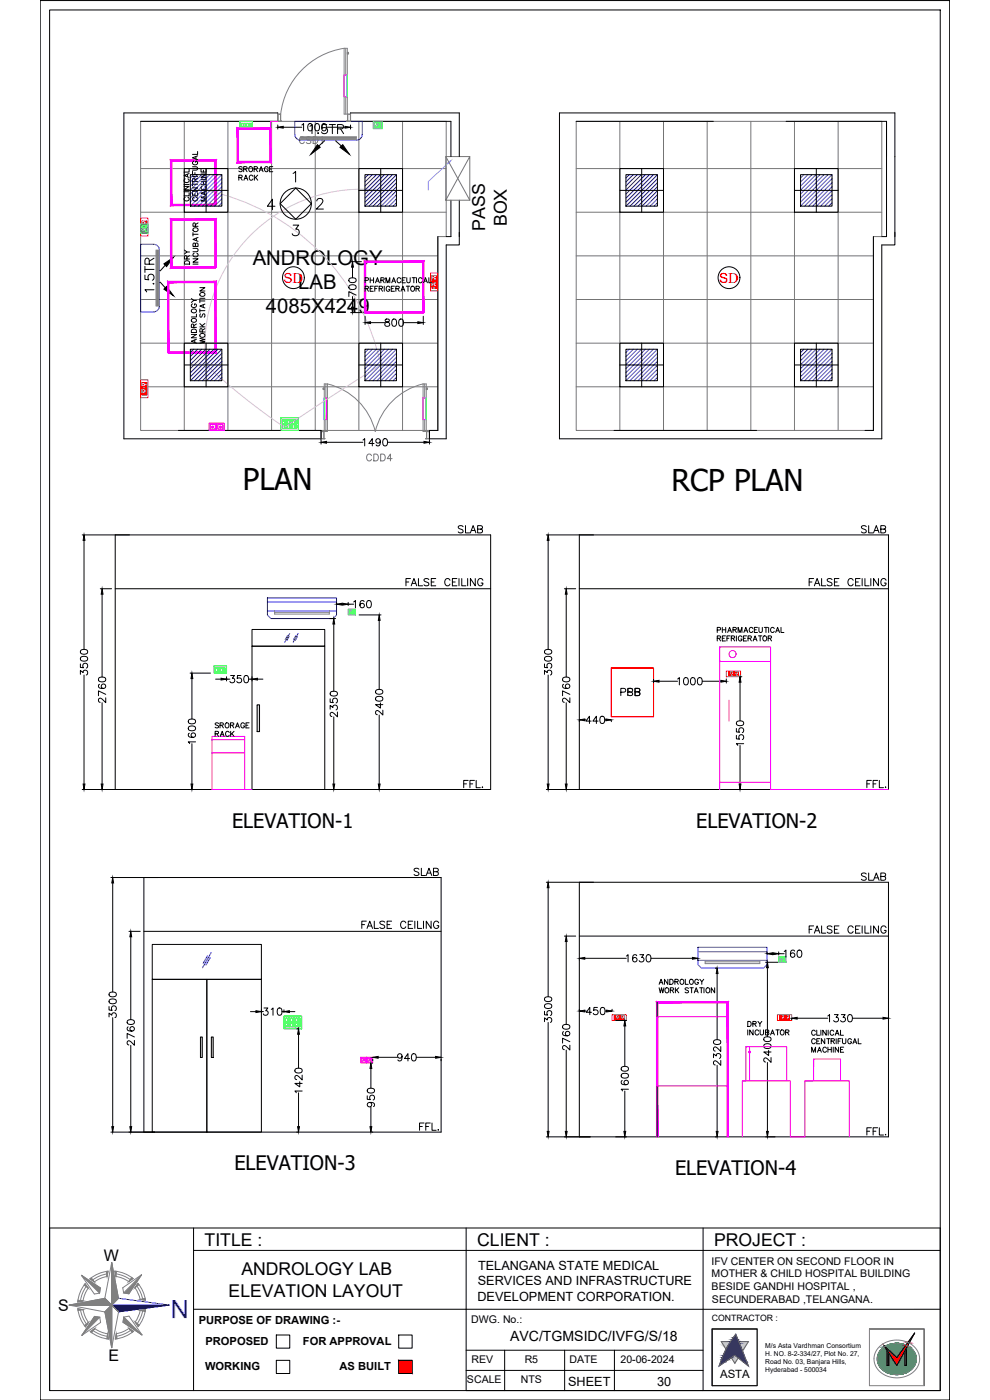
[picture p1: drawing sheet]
<svg xmlns="http://www.w3.org/2000/svg" width="297mm" height="420mm" viewBox="0 0 297 420" stroke-linecap="round" stroke-linejoin="round" font-family="sans-serif">
<defs><g id="words">
<g font-size="9">
<text x="72.9" y="147.1">PLAN</text>
<text x="201.5" y="147.2">RCP PLAN</text>
</g>
<text font-size="7.6" fill="#00f" x="56.7" y="390.1" transform="rotate(-180 56.7 390.1)">N</text>
<text font-size="6.2" fill="#808080" x="91.7" y="41.3">1.5TR</text>
<text font-size="6.2" x="47.3" y="88.9" transform="rotate(-90 47.3 88.9)">1.5TR</text>
<g font-size="6.1">
<text x="75.8" y="79.4">ANDROLOGY</text>
<text x="89.5" y="86.7">LAB</text>
<text x="79.8" y="94">4085X4249</text>
</g>
<g font-size="6">
<text x="69.6" y="248.4">ELEVATION-1</text>
<text x="208.9" y="248.4">ELEVATION-2</text>
<text x="70.3" y="351.2">ELEVATION-3</text>
<text x="202.5" y="352.7">ELEVATION-4</text>
</g>
<g font-size="5.3">
<text x="88.5" y="44.4">CSD1</text>
<text x="145.6" y="69.3" transform="rotate(-90 145.6 69.3)">PASS</text>
<text x="152" y="67.9" transform="rotate(-90 152 67.9)">BOX</text>
<text x="136.2" y="161.2">SLAB</text>
<text x="257.2" y="161.2">SLAB</text>
<text x="120.6" y="177.1">FALSE CEILING</text>
<text x="241.7" y="177.1">FALSE CEILING</text>
<text x="187" y="209.9">PB</text>
<text x="123.1" y="263.9">SLAB</text>
<text x="257.2" y="265.3">SLAB</text>
<text x="107.2" y="279.8">FALSE CEILING</text>
<text x="241.7" y="281.2">FALSE CEILING</text>
<text x="124.5" y="340.4">FFL.</text>
<text x="258.9" y="341.8">FFL.</text>
<text x="61.4" y="373.8">TITLE :</text>
<text x="143.2" y="373.8">CLIENT :</text>
<text x="214.3" y="373.8">PROJECT :</text>
<text x="72.4" y="382.8">ANDROLOGY LAB</text>
<text x="68.6" y="389.1">ELEVATION LAYOUT</text>
</g>
<text font-size="5.3" fill="#767676" x="108.7" y="139.7">CDD4</text>
<g font-size="4.8">
<text x="31.2" y="378.3">W</text>
<text x="17.5" y="393.5">S</text>
<text x="32.5" y="408.6">E</text>
</g>
<text font-size="4.2" x="153" y="402.5">AVC/TGMSIDC/IVFG/S/18</text>
<g font-size="4.1" fill="#f00">
<text x="85.1" y="84.8">SD</text>
<text x="215.7" y="84.8">SD</text>
</g>
<g font-size="3.8">
<text x="143.4" y="381.2">TELANGANA STATE MEDICAL</text>
<text x="143.4" y="385.8">SERVICES AND INFRASTRUCTURE</text>
<text x="143.2" y="390.4">DEVELOPMENT CORPORATION.</text>
<text x="170.5" y="415.9">SHEET</text>
<text x="197.1" y="415.9">30</text>
</g>
<text font-size="3.4" x="216.1" y="413.4">ASTA</text>
<g font-size="3.3">
<text x="59.7" y="397.3">PURPOSE OF DRAWING :-</text>
<text x="61.6" y="403.8">PROPOSED</text>
<text x="90.9" y="403.8">FOR APPROVAL</text>
<text x="61.5" y="411.1">WORKING</text>
<text x="101.9" y="411.1">AS BUILT</text>
</g>
<g font-size="3.2">
<text x="213.5" y="379.5">IFV CENTER ON SECOND FLOOR IN</text>
<text x="213.5" y="383.3">MOTHER &amp; CHILD HOSPITAL BUILDING</text>
<text x="213.5" y="387.1">BESIDE GANDHI HOSPITAL ,</text>
<text x="213.6" y="391">SECUNDERABAD ,TELANGANA.</text>
<text x="141.4" y="397.1">DWG. No.:</text>
<text x="141.4" y="409.1">REV</text>
<text x="157.4" y="409.1">R5</text>
<text x="170.9" y="409.1">DATE</text>
<text x="186.2" y="409.1">20-06-2024</text>
<text x="140.1" y="415.1">SCALE</text>
<text x="156.3" y="415.1">NTS</text>
</g>
<text font-size="2.6" x="213.6" y="396.6">CONTRACTOR :</text>
<g font-size="2">
<text x="229.6" y="406.8">H. NO. 8-2-334/27, Plot No. 27,</text>
<text x="229.6" y="404.4">M/s Asta Vardhman Consortium</text>
<text x="229.6" y="409.3">Road No. 03, Banjara Hills,</text>
<text x="229.6" y="411.7">Hyderabad - 500034</text>
</g>
</g></defs>
<!-- layer: ELE-4M UPS P.SB -->
<g fill="none" stroke="#767676" stroke-width=".3">
<path d="M42.2 36.4h91.7v34.6h-2.5v58.2h-89.2zM55.3 36.4v92.8M68.4 36.4v92.8M81.5 36.4v92.8M94.6 36.4v92.8M107.7 36.4v92.8M120.8 36.4v92.8M172.9 36.4h91.7v34.6h-2.5v58.2h-89.2zM186 36.4v92.8M199.1 36.4v92.8M212.2 36.4v92.8M225.3 36.4v92.8"/>
<path d="M238.4 36.4v92.8M251.5 36.4v92.8M42.2 50.6h91.7M172.9 50.6h91.7M42.2 76.8h89.2M42.2 63.7h91.7M172.9 76.8h89.2M172.9 63.7h91.7M42.2 89.9h89.2M172.9 89.9h89.2M42.2 116.1h89.2M42.2 103h89.2"/>
<path d="M172.9 116.1h89.2M172.9 103h89.2"/>
</g>
<!-- layer: WALL -->
<path d="M42.2 36.4h41.1v-2.5h-46.1v97.8h59.1v-2.5h-42.8M172.9 36.4h41.1M235.9 36.4h30.1v34.6h-1.4M135.3 47v-10.6h-30.1v-2.5h32.6v13.1M135.3 60.1v10.9h-1.4M137.8 69.7v3.8h-3.9v58.2h-5v-2.5h2.5v-58.2M137.8 60.1v10.9M262.1 71v58.2h-2.5M268.5 69.7v3.8h-3.9v58.2h-96.7v-97.8h100.6v37.1M184.2 129.2h42.8" fill="none" stroke="#000" stroke-width=".3"/>
<!-- layer: WIN -->
<path d="M134.4 48.8l.9-.6-.7 .9z" fill="#7fbfff" stroke="#7fbfff" stroke-width=".3"/>
<path d="M134.5 48.9l-6 5.6v2.6" fill="none" stroke="#7fbfff" stroke-width=".3"/>
<path d="M133.8 47l7.2 13.1M141 47l-7.2 13.1h7.2v-13.1h-7.2v13.1" fill="none" stroke="#767676" stroke-width=".3"/>
<!-- layer: DIM -->
<path d="M83.3 37.5v1.2M85 38.2h5.6M96.3 131.5v1.8M98 132.7h10.9M108.9 132.1l.5-.5v2.2M112.2 133.1h-1.5l1-1.5v2.2M114.1 132.4a.68 .68 0 0 1-.9 .5 .68 .68 0 0 1-.3-1 .68 .68 0 0 1 1.1 .1l.1 .4a1.02 1.02 0 0 1-.8 1.4l-.4-.3M115.1 131.8a.7 .7 0 0 1 1.1 .3l.1 .5a.94 .94 0 0 1-.8 1.2 1.39 1.39 0 0 1-.4-2zM116.3 132.7h10.9M128.9 131.5v1.8" fill="none" stroke="#000" stroke-width=".3"/>
<path d="M83.3 38.2l1.7-.3v.6zM96.3 132.7l1.7-.2v.5zM127.2 132.5l1.7 .2-1.7 .3z" fill="#000" stroke="#000" stroke-width=".3"/>
<!-- layer: Double Leaf Door -->
<path d="M97.3 119.5l.1 6.4zM97.3 119.5v6.4h.9v-6.4M97.3 119.5h.9M97.4 119.5v6.4M98.1 119.5l.1 6.4zM98.1 119.5v6.4M126.9 119.5l.1 6.4zM126.9 119.5v6.4h1v-6.4M126.9 119.5h1M127 119.5v6.4M127.8 119.5l.1 6.4zM127.8 119.5v6.4" fill="none" stroke="#f0f" stroke-width=".3"/>
<g fill="#f0f" stroke="#f0f" stroke-width=".3">
<path d="M98.1 119.5l.1 6.4zM98.1 119.5l.1 6.4z"/>
<path d="M97.3 119.5l.1 6.4zM97.3 119.5l.1 6.4z"/>
<path d="M126.9 119.5l.1 6.4zM126.9 119.5l.1 6.4z"/>
<path d="M127.8 119.5l.1 6.4zM127.8 119.5l.1 6.4z"/>
</g>
<g fill="none" stroke="#808080" stroke-width=".3">
<path d="M97 116.6v.2M97 116.4h.3M97 116.9h.3M97 116.4v.5M97.3 115.2h.9v14.3h-.9zM97.8 115.2v4.3M98.2 115.2a19.3 19.3 0 0 1 14.4 14.3 19.3 19.3 0 0 1 14.3-14.3M126.9 115.2h1v14.3h-1zM127.4 115.2v4.3M127.9 116.4l.3 .1v.4h-.3M128.2 116.6v.2M96.3 129.5h.9v2.1l.3 .1h-1.2z"/>
<path d="M96.4 129.6v2.1l1-.1M97.2 129.6v2M97.8 125.9v3.6M127.4 125.9v3.6M128 129.5h.9v2.2h-1.2l.3-.1zM128 129.6v2M128.8 129.6v2.1h-1"/>
</g>
<path d="M97.3 119.5l.1 6.4zM127.8 119.5l.1 6.4z" fill="none" stroke="#0ff" stroke-width=".3"/>
<g fill="none" stroke="#0f0" stroke-width=".3">
<path d="M84.2 125.4h5.4v3.8h-5.4zM84.7 127.4h.6v1.2h-.6zM84.7 126h1.4v1.1h-1.4zM85.1 126.3h.1zM85.4 126.7v.2zM85.5 127.4h.6v1.2h-.6zM85.7 126.2h.1M86.2 126h.6v1.1h-.6zM86.2 127.4h.6v1.2h-.6zM87 126h.6v1.1h-.6zM87 127.4h.6v1.2h-.6zM87.8 127.4h.5v1.2h-.5z"/>
<path d="M87.8 126h1.3v1.1h-1.3zM88.1 126.3h.2zM88.4 126.7v.2zM88.5 127.4h.6v1.2h-.6zM88.6 126.2l.2 .2zM85.2 304.9h5.3v3.9h-5.3zM85.6 307h1.4v1.2h-1.4zM85.7 305.5h.5v1.2h-.5zM86 307.8l.1 .1zM86.3 307.2l.1 .2zM86.4 305.5h.6v1.2h-.6zM86.6 307.8l-.1 .1z"/>
<path d="M87.2 307h.6v1.2h-.6zM87.2 305.5h.6v1.2h-.6zM87.9 307h.6v1.2h-.6zM87.9 305.5h.6v1.2h-.6zM88.7 307h1.3v1.2h-1.3zM88.7 305.5h.6v1.2h-.6zM89 307.8l.2 .1zM89.3 307.2l.1 .2zM89.5 305.5h.5v1.2h-.5zM89.6 307.8v.1z"/>
</g>
<!-- layer: ELE.LAN POINT -->
<g fill="none" stroke="#f0f" stroke-width=".3">
<path d="M62.7 127h2.3v2.2h-2.3zM63.1 127.4h1.5v1.4h-1.5zM63.6 127.9h.5l-.2 .5-.3-.2zM63.6 128h.5l-.2 .4zM65 127h2.3v2.2h-2.3zM65.4 127.4h1.5v1.4h-1.5zM65.9 127.9h.5l-.2 .5-.3-.2zM65.9 128h.4l-.1 .4zM108.2 317.3h1.8v1.7h-1.8zM108.5 317.6h1.2v1.1h-1.2zM109.1 317.9l.2 .4h-.3zM110 317.3h1.8v1.7h-1.8z"/>
<path d="M110.3 317.6h1.2v1.1h-1.2zM110.9 317.9l.2 .4h-.3z"/>
</g>
<!-- layer: ELE-2NOS OF 6-16 RAW POWER SOCKET -->
<g fill="none" stroke="#ff7f00" stroke-width=".3">
<path d="M42.2 65.5h2.2v5.3h-2.2zM42.6 66.3h1.4v1.2h-1.4zM42.6 67.6h1.4v.5h-1.4zM42.6 68.2h1.4v1.2h-1.4zM42.6 69.5h1.4v.5h-1.4zM42.7 67.6h1.1v.5h-1.1zM42.7 69.5v.5M42.9 66.8l.2 .1zM42.9 68.7l.2 .1zM43.5 67.2h.2zM43.5 69.1h.2zM43.5 66.5l.2 .2z"/>
<path d="M43.5 68.4l.2 .2zM43.8 69.5v.5M129.2 81.9h2.2v5.4h-2.2zM129.6 82.7h1.4v1.3h-1.4zM129.6 84.1h1.4v.5h-1.4zM129.6 84.6h1.4v1.3h-1.4zM129.6 86h1.4v.4h-1.4zM129.7 86h1.1v.4h-1.1zM129.7 84.1v.4M129.8 84.1v.4M129.8 86v.4M129.9 83.6l.2 .2z"/>
<path d="M129.9 85.5l.2 .2zM129.9 83v.1zM129.9 84.8v.2zM130.5 83.3l.2 .1zM130.5 85.2l.2 .1zM130.8 84.1v.4M42.2 114h2.2v5.4h-2.2zM42.6 114.8h1.4v1.3h-1.4zM42.6 116.1h1.4v.5h-1.4zM42.6 116.7h1.4v1.3h-1.4zM42.6 118h1.4v.5h-1.4zM42.7 116.2h1.1v.4h-1.1z"/>
<path d="M42.7 118.1v.4M42.9 115.4l.2 .1zM42.9 117.3l.2 .1zM43.5 115.7h.2zM43.5 117.6h.2zM43.5 115l.2 .2zM43.5 116.9l.2 .2zM43.8 118.1v.4M217.9 201.4h4.3v1.7h-4.3zM218.6 201.7h2.9v1.1h-2.9zM218.6 201.8h.3M218.6 202.6h.3"/>
<path d="M218.6 202.7h.3M219 201.7v1.1M219.2 202.4l.2 .1zM219.5 201.9l.1 .2zM219.8 202.4v.1zM220 201.7v1.1M220.1 201.7v1.1M220.1 201.8h.4v.9h-.4zM220.1 202.6h.4M220.5 201.7v1.1M220.7 202.4l.2 .1zM221 201.9l.1 .2z"/>
<path d="M221.3 202.4v.1zM183.6 304.5h4.3v1.8h-4.3zM184.3 304.8h3v1.1h-3zM184.7 304.9h-.4v.9h.4M184.7 304.8v1.1M184.8 304.8v1.1M184.9 305.6l.2 .1zM185.2 305l.1 .2zM185.5 305.6v.1zM185.8 304.8v1.1M185.9 304.9h.3v.9h-.3zM186.2 304.8v1.1"/>
<path d="M186.4 305.6l.2 .1zM186.7 305l.1 .2zM187 305.6v.1zM233.3 304.5h4.2v1.8h-4.2zM233.9 304.8h3v1.1h-3zM233.9 304.9h.4v.9h-.4zM234.3 304.8v1.1M234.4 304.8v1.1M234.5 305.6l.2 .1zM234.8 305l.1 .2zM235.1 305.6v.1zM235.4 304.8v1.1"/>
<path d="M235.5 304.9h.3v.9h-.3M235.8 304.8v1.1M235.9 304.8v1.1M236.1 305.6l.1 .1zM236.3 305l.1 .2zM236.6 305.6v.1z"/>
</g>
<!-- layer: HVAC_HI-WALL_1.5TR -->
<path d="M88.4 40.3v-3.9h20.3v3.9a1.72 1.72 0 0 1-1.7 1.8h-16.9M42.2 73.3h3.9a1.72 1.72 0 0 1 1.7 1.7v16.9a1.73 1.73 0 0 1-1.7 1.7h-3.9z" fill="none" stroke="#00f" stroke-width=".3"/>
<path d="M90.1 41.9h16.9M90.1 41.7h16.9M90.1 41.5h16.9M90.1 41.2h16.9M90.1 41h16.9M46.8 75v16.9M47 75v16.9M47.3 75v16.9M47.5 75v16.9M47.7 75v16.9" fill="none" stroke="#808080" stroke-width=".3"/>
<path d="M102 44.2l.8-.8 2 2.9zM49.2 79.2l2.9-2-2.1 2.8zM50 86l2.1 2.8-2.9-2z" fill="#000" stroke="#000" stroke-width=".3"/>
<path d="M100.7 42.3l1.7 1.5M49.6 79.6l-1.5 1.7M48.1 84.7l1.5 1.7" fill="none" stroke="#000" stroke-width=".3"/>
<!-- layer: ELE-6A AC SOCKET -->
<g fill="none" stroke="#00ceb6" stroke-width=".3">
<path d="M112 36.4h2.7v2.2h-2.7zM112.4 36.8h1.3v1.4h-1.3zM112.6 37.7l.2 .2zM113 37.1l.1 .2zM113.4 37.7l-.1 .2zM113.8 36.8h.5v1.4h-.5zM113.8 38.1h.4M113.8 38h.4M113.8 37h.4M42.2 67.3h2.2v2.7h-2.2zM42.6 67.8h1.4v.5h-1.4zM42.6 68.3h1.4v1.3h-1.4z"/>
<path d="M42.7 68.2v-.4h1.1v.4M43 68.9l-.2 .1h.2M43 68.9v.1M43.5 69.3l.2-.1zM43.5 68.6l.2 .1zM43.8 67.8v.4M104.5 182.8h2.2v1.7h-2.2zM104.8 183.1h1.5v1.1h-1.5zM105.1 183.9h.1M105.3 183.5l.1-.2-.1 .2M105.5 183.9h.1M105.8 183.1v1.1"/>
<path d="M105.9 183.1v1.1M105.9 183.2h.3v.9h-.3M105.9 184.1h.3M233.6 287h2.2v1.8h-2.2zM234 287.4h1.4v1.1h-1.4zM234.2 288.1l.1 .1zM234.4 287.6l.1 .2zM234.7 288.1h.1M235 287.4v1.1M235.1 287.4v1.1M235.1 287.5h.3v.9l-.3-.1"/>
</g>
<!-- layer: ELE-6M UPS P.SB -->
<path d="M72 36.4h3.7v2.2h-3.7zM72.4 37h.6v1.2h-.6zM73.2 37h.5v1.2h-.5zM73.9 37h.6v1.2h-.6zM74.7 37h.6v1.2h-.6zM64.2 199.8h3.8v2.2h-3.8zM64.7 200.4h.6v1.2h-.6zM65.4 200.4h.6v1.2h-.6zM66.2 200.4h.6v1.2h-.6zM67 200.4h.5v1.2h-.5z" fill="none" stroke="#0f0" stroke-width=".3"/>
<!-- layer: FA-BELOW SMOKE DERECTOR -->
<g fill="none" stroke="#000" stroke-width=".3">
<circle cx="88" cy="83.3" r="3.3"/>
<circle cx="218.7" cy="83.3" r="3.3"/>
</g>
<!-- layer: ELE-LIGHTING WIRING -->
<path d="M61.8 57.1a67.6 67.6 0 0 1 52.4 52.4l-14.3 9.1-14.1 9.4M114.2 57.1a47 47 0 0 0-52.4 52.4l11.3 9.7 11.9 8.8" fill="none" stroke="#debad0" stroke-width=".3"/>
<!-- layer: Single Leaf Door -->
<path d="M103.3 22.6l.1 6.4zM103.3 22.6v6.4h.9v-6.4M103.3 22.6h.9M103.4 22.6v6.4M104.1 22.6l.1 6.4zM104.1 22.6v6.4" fill="none" stroke="#f0f" stroke-width=".3"/>
<g fill="#f0f" stroke="#f0f" stroke-width=".3">
<path d="M103.3 22.6v6.4zM103.4 22.6l-.1 6.4z"/>
<path d="M104.1 22.6v6.4zM104.2 22.6l-.1 6.4z"/>
</g>
<path d="M103.3 14.5a22.6 22.6 0 0 0-19.1 19.7M103.7 14.5v8.1M104.2 15.7l.3 .1M104.5 15.8v.3M104.5 15.9v.1M104.5 16.1l-.3 .1M83.3 34.2h.9v2.1l.3 .1h-1.2zM83.4 34.3v2.1h1M84.2 34.3v2.1M103.3 34.2v-19.7h.9v19.7M103.7 29v5.2" fill="none" stroke="#808080" stroke-width=".3"/>
<path d="M104.1 22.6l.1 6.4z" fill="none" stroke="#0ff" stroke-width=".3"/>
<!-- layer: 0 -->
<g fill="none" stroke="#000" stroke-width=".3">
<path d="M12.1 .2h272.8v420h-272.8zM14.9 3h267.2v414.3h-267.2zM87.9 52l.8-.6v3.2M88.7 56.4l4.7 4.7-4.7 4.7-4.6-4.7zM82.5 61.9h-2.3l1.5-2.1v3.2M88 67.6h1.6l-.9 1.2a1.02 1.02 0 0 1 1.1 1.1 1.02 1.02 0 0 1-1.4 .8l-.4-.1-.3-.5M95.1 60.3l.1-.4 .5-.3 .9 .1a.73 .73 0 0 1 .1 1.1l-1.8 1.9h2.1M77.2 211.5h.7v8.1h-.7zM60.1 311.2h.6v6.2h-.6zM63.4 311.2h.6v6.2h-.6zM139.9 368.5v48.8h142.2M282.1 368.5h-267.2v48.8"/>
<path d="M227.1 398.8h-13.4v17.1M260.9 398.8h16.4v17.1M213.7 415.9h13.5M213.7 415.8v-17h13.5v17"/>
<circle cx="88.7" cy="61.1" r="4.7"/>
</g>
<!-- layer: MEP_HVAC_RA_DUCT -->
<g fill="none" stroke="#000" stroke-width=".3">
<path d="M34.6 176.7h112.6M34.6 160.5h112.6v76.4h-112.6zM173.8 176.7h92.8M173.8 160.5h92.8v76.4h-92.8zM75.6 193.9h21.8v43h-21.8zM75.6 188.9h21.8v5h-21.8zM43.2 279.5h89.1M43.2 263.4h89.1v76.4h-89.1zM173.8 264.8h92.8v76.4h-92.8zM45.7 293.9h16.4v45.9h-16.4zM45.7 283.4h32.7v10.5h-32.7zM62.1 293.9h16.3v45.9h-16.3z"/>
<path d="M173.8 280.9h92.8"/>
</g>
<!-- layer: ELE-4M UPS P.SB -->
<g fill="none" stroke="#000" stroke-width=".3">
<path d="M24.7 160.5h14.1M25.2 162.2v32.7M30.1 176.7h3.4M30.6 178.3v24.9M163.9 160.5h14.2M164.5 162.2v32.7M169.3 176.7h3.4M169.9 178.3v24.9M24.1 199.3v1l1 .1a.77 .77 0 0 1-.1-1.2 .77 .77 0 0 1 1.2 .2 .77 .77 0 0 1-.3 1.1M24.2 197.3l.9-.3a.93 .93 0 0 1 1.2 .8 1.25 1.25 0 0 1-2.2 0zM24.2 195.2l.9-.3a.93 .93 0 0 1 1.2 .8 1.25 1.25 0 0 1-2.2 0zM98.8 185.6h1.9"/>
<path d="M100.2 187.3v20.1M101 180.8v.7M102.6 181.3h.2M104.5 180.8v.9M104.5 181.3h1.6M106.1 180.6l.5-.4v2.2M107.7 184.5h6.6M109.2 180.5l-.1-.2a.71 .71 0 0 0-1 .3 1.27 1.27 0 0 0 .5 1.8 .68 .68 0 0 0 .7-.6 .68 .68 0 0 0-.6-.7 .68 .68 0 0 0-.7 .6M110.3 180.3a.72 .72 0 0 1 1 .3l.1 .6a.93 .93 0 0 1-.8 1.2 1.39 1.39 0 0 1-.3-2.1zM113.8 186.2v20.7M163.4 199.3v1l.9 .1a.77 .77 0 0 1 0-1.2 .77 .77 0 0 1 1.1 .2 .77 .77 0 0 1-.3 1.1M163.5 197.3l.8-.3a.94 .94 0 0 1 1.3 .8 1.26 1.26 0 0 1-2.2 0z"/>
<path d="M163.5 195.2l.8-.3a.94 .94 0 0 1 1.3 .8 1.26 1.26 0 0 1-2.2 0zM24.1 202.4v-1.2l.9 .7a.73 .73 0 0 1 1.1-.6 .73 .73 0 0 1-.2 1.3M25.2 202.6v32.7M29.6 203.5l.9-.3a.93 .93 0 0 1 1.2 .8 1.26 1.26 0 0 1-2.2 0zM29.9 205.4l-.3 .1a.71 .71 0 0 0 .4 1 1.27 1.27 0 0 0 1.7-.5 .68 .68 0 0 0-.6-.7 .68 .68 0 0 0-.7 .6 .68 .68 0 0 0 .6 .7M30.6 210.9v24.4M31.7 209.4v1.5l-1-1.1-.7-.3-.4 .2-.1 .7 .6 .4M31.7 208.4l-2.2-1.1v1.5M56.6 218.2l.8-.3a.94 .94 0 0 1 1.3 .8 1.25 1.25 0 0 1-2.2 0zM56.6 216.1l.8-.3a.94 .94 0 0 1 1.3 .8 1.26 1.26 0 0 1-2.2 0zM57 202h6.2M57.6 203.6v12.2"/>
<path d="M64.7 203.8h1.6M68 203.1v1.3M68 203.8h1M69.2 202.7h1.1l-.6 .9a.73 .73 0 0 1 .6 1.1 .73 .73 0 0 1-1.3-.2M72.3 202.7h-1l-.1 1a.77 .77 0 0 1 1.1-.1 .77 .77 0 0 1-.1 1.2 .77 .77 0 0 1-1.1-.3M73.5 202.8a.7 .7 0 0 1 1 .3l.1 .6a.94 .94 0 0 1-.8 1.2 1.39 1.39 0 0 1-.3-2.1zM74.6 203.8h1M75.6 203.1v1.3M77.2 203.8h1.7M99.1 212.8v-1.1l.8 .6a.73 .73 0 0 1 1.2-.5 .73 .73 0 0 1-.3 1.3M99.1 209.7v1.1l.9 .1a.77 .77 0 0 1 0-1.2 .77 .77 0 0 1 1.1 .2 .77 .77 0 0 1-.3 1.1M99.2 207.8l.8-.4a.94 .94 0 0 1 1.2 .9 1.26 1.26 0 0 1-2.1 0z"/>
<path d="M100.2 215.1v20.2M101.2 213.7v1.4l-1.5-1.3-.6 .4 .1 .6 .4 .2M112.8 209.3l.8-.3a.93 .93 0 0 1 1.3 .8 1.25 1.25 0 0 1-2.2 0zM112.8 207.2l.8-.3a.93 .93 0 0 1 1.3 .8 1.25 1.25 0 0 1-2.2 0zM113.8 214.6v20.7M114.1 211v1.5l-1.4-1h2.2M114.9 213.1v1.5l-1.1-1-.7-.4-.4 .5v.4l.5 .4M163.4 202.4v-1.2l.8 .7a.73 .73 0 0 1 1.2-.6 .73 .73 0 0 1-.3 1.3M164.5 202.6v32.7M168.9 203.5l.8-.3a.94 .94 0 0 1 1.3 .8 1.26 1.26 0 0 1-2.2 0zM169.1 205.4l-.2 .1a.7 .7 0 0 0 .3 1 1.27 1.27 0 0 0 1.8-.5 .68 .68 0 0 0-.6-.7 .68 .68 0 0 0-.8 .6 .68 .68 0 0 0 .6 .7M169.9 210.9v24.4"/>
<path d="M171 209.4v1.5l-1.1-1.1-.7-.3-.4 .4v.5l.5 .4M171 208.4l-2.2-1.1v1.5M173.8 216.2v.4M175.5 216h.3M177.4 216.4h-1.6l1.1-1.4v2.1M179.5 216.4h-1.6l1-1.4v2.1M180.3 215.1a.72 .72 0 0 1 1 .3l.1 .5a.93 .93 0 0 1-.8 1.2 1.39 1.39 0 0 1-.3-2zM181.4 216h.4M183.4 216.2v.4M196.1 203.8v1.2M197.7 204.4h5.6M203.3 203.8l.5-.4v2.1"/>
<path d="M205.4 203.5a.71 .71 0 0 1 1 .3l.1 .5a.94 .94 0 0 1-.8 1.2 1.39 1.39 0 0 1-.3-2zM207.5 203.5a.71 .71 0 0 1 1 .3l.1 .5a.94 .94 0 0 1-.8 1.2 1.39 1.39 0 0 1-.3-2zM209.5 203.5a.71 .71 0 0 1 1.1 .3l.1 .5a.94 .94 0 0 1-.8 1.2 1.39 1.39 0 0 1-.4-2zM210.7 204.4h5.6M217.9 203.8v1.2M220.9 218.6v1.1l1 .1a.77 .77 0 0 1 0-1.2 .77 .77 0 0 1 1.1 .1 .77 .77 0 0 1-.3 1.2M221.1 216.6l.8-.3a.94 .94 0 0 1 1.2 .9 1.26 1.26 0 0 1-2.2 0zM222 203.1h.6M222 204.7v11.6M24.7 236.9h13.1M56.8 220l-.2 .1a.72 .72 0 0 0 .3 1.1 1.27 1.27 0 0 0 1.8-.5 .68 .68 0 0 0-.7-.8 .68 .68 0 0 0-.7 .7 .68 .68 0 0 0 .6 .7M57 236.9h6.2"/>
<path d="M57.6 223.2v12.1M58.7 222.6h-2.2l.4 .6M98.8 236.9h1.9M107.7 236.9h6.6M163.9 236.9h13.2M220.9 220.7v1l1 .1a.77 .77 0 0 1 0-1.1 .77 .77 0 0 1 1.1 .1 .77 .77 0 0 1-.3 1.1M222 236.9h.6M222 223.7v11.6M223.1 223.2h-2.2l.5 .5M33.3 263.4h14.1M33.8 265v32.7M38.7 279.5h3.4"/>
<path d="M163.9 264.8h14.2M164.5 266.4v32.7M32.8 298l.9-.3a.94 .94 0 0 1 1.2 .8 1.26 1.26 0 0 1-2.2 0zM39.2 281.1v24.9M163.5 299.5l.8-.4a.94 .94 0 0 1 1.3 .9 1.26 1.26 0 0 1-2.2 0zM169.3 280.9h3.4M169.9 282.6v24.8M173.8 288v.1M175.5 287.6h12.4M187.9 286.9l.5-.4v2.2M191 286.8l-.1-.2a.72 .72 0 0 0-1 .3 1.28 1.28 0 0 0 .5 1.8 .68 .68 0 0 0 .7-.6 .68 .68 0 0 0-.6-.8 .68 .68 0 0 0-.7 .7M192 286.5h1.1l-.6 .8a.73 .73 0 0 1 .5 1.2 .73 .73 0 0 1-1.2-.2"/>
<path d="M194.2 286.6a.71 .71 0 0 1 1 .3l.1 .5a.94 .94 0 0 1-.8 1.3 1.39 1.39 0 0 1-.3-2.1zM195.3 287.6h12.5M209.4 288v.1M214.6 290.5h.4M215.2 292.2v19.8M229.7 288.8h3.7M230.1 285.7v.7M230.3 290.4v20.7M231.8 286.2h.2M233.6 285.7v.9M233.6 286.2h1.7M235.3 285.5l.5-.4v2.2"/>
<path d="M238.4 285.4l-.1-.2a.71 .71 0 0 0-1 .3 1.28 1.28 0 0 0 .5 1.8 .68 .68 0 0 0 .7-.6 .68 .68 0 0 0-.6-.7 .68 .68 0 0 0-.7 .6M239.4 285.2a.7 .7 0 0 1 1.1 .3l.1 .6a.94 .94 0 0 1-.8 1.2 1.39 1.39 0 0 1-.4-2.1zM32.7 305.2v-1.1l.9 .6a.73 .73 0 0 1 1.1-.6 .73 .73 0 0 1-.2 1.3M32.7 302.1v1l1 .1a.77 .77 0 0 1-.1-1.1 .77 .77 0 0 1 1.2 .1 .77 .77 0 0 1-.3 1.1M32.8 300.1l.9-.3a.94 .94 0 0 1 1.2 .8 1.26 1.26 0 0 1-2.2 0zM33.8 305.4v32.7M38.2 306.3l.9-.3a.94 .94 0 0 1 1.2 .8 1.26 1.26 0 0 1-2.2 0zM38.5 308.2l-.3 .1a.71 .71 0 0 0 .4 1 1.27 1.27 0 0 0 1.7-.5 .68 .68 0 0 0-.6-.7 .68 .68 0 0 0-.7 .6 .68 .68 0 0 0 .6 .7M39.2 313.7v24.4M40.3 312.2v1.5l-1-1-.7-.3-.4 .2-.1 .6 .6 .4M40.3 311.2l-2.2-1v1.4M75.2 303.6h1.6"/>
<path d="M78.4 303.1v.8M78.4 303.6h.6M79.2 302.5h1.2l-.7 .8a.73 .73 0 0 1 .6 1.2 .73 .73 0 0 1-1.3-.2M81.4 302.9l.5-.4v2.2M83.5 302.6a.7 .7 0 0 1 1 .3l.1 .5a.94 .94 0 0 1-.8 1.3 1.39 1.39 0 0 1-.3-2.1zM84.6 303.6h.6M85.2 303.1v.8M86.8 303.6h1.7M89 308.8h.4M89.6 310.4v10.2M111.7 319h.1M111.8 317.9v.5"/>
<path d="M113.5 317.3h5.8M120.6 317a.68 .68 0 0 1-.9 .5 .68 .68 0 0 1-.3-1 .68 .68 0 0 1 1.1 0l.1 .5a1.03 1.03 0 0 1-.8 1.4l-.4-.3M122.9 317.7h-1.5l1-1.5v2.2M123.8 316.3a.71 .71 0 0 1 1 .3l.1 .6a.94 .94 0 0 1-.8 1.2 1.39 1.39 0 0 1-.3-2.1zM124.9 317.3h5.8M132.3 317.9v.5M163.4 306.6v-1.1l.8 .6a.73 .73 0 0 1 1.2-.5 .73 .73 0 0 1-.3 1.2M163.4 303.5v1l.9 .1a.77 .77 0 0 1 0-1.1 .77 .77 0 0 1 1.1 .1 .77 .77 0 0 1-.3 1.1M163.5 301.5l.8-.3a.94 .94 0 0 1 1.3 .8 1.26 1.26 0 0 1-2.2 0zM164.5 306.8v32.8M168.9 307.7l.8-.3a.94 .94 0 0 1 1.3 .9 1.26 1.26 0 0 1-2.2 0zM169.1 309.6l-.2 .1a.7 .7 0 0 0 .3 1.1 1.27 1.27 0 0 0 1.8-.6 .68 .68 0 0 0-.6-.7 .68 .68 0 0 0-.8 .6 .68 .68 0 0 0 .6 .8"/>
<path d="M169.9 315.1v24.5M171 313.7v1.4l-1.1-1-.7-.3-.4 .4v.4l.5 .4M171 312.6l-2.2-1v1.4M173.8 302.9v.7M175.5 303.4h.4M177.5 303.8h-1.6l1.1-1.5v2.2M179.3 302.3h-1.1l-.1 1a.77 .77 0 0 1 1.2 0 .77 .77 0 0 1-.2 1.1 .77 .77 0 0 1-1.1-.3M180.4 302.4a.71 .71 0 0 1 1 .4l.1 .5a.94 .94 0 0 1-.8 1.2 1.39 1.39 0 0 1-.3-2.1zM181.6 303.4h.4M183.6 302.9v.5M184.7 306.3h3.3M187.5 307.9v12.1"/>
<path d="M214.1 317.4v-1.1l.8 .6a.73 .73 0 0 1 1.2-.5 .73 .73 0 0 1-.3 1.2M214.2 312.3l.8-.3a.94 .94 0 0 1 1.3 .8 1.26 1.26 0 0 1-2.2 0zM215.2 319.7v19.9M216.3 318.3v1.4l-1.6-1.3-.6 .4 .1 .6 .4 .2M216.3 314.1v1.5l-1.6-1.4-.6 .4 .1 .6 .4 .2M229.3 313.5l.8-.3a.94 .94 0 0 1 1.2 .9 1.26 1.26 0 0 1-2.1 0zM229.3 311.5l.8-.4a.94 .94 0 0 1 1.2 .9 1.26 1.26 0 0 1-2.1 0zM230.3 318.8v20.8M230.6 315.2v1.6l-1.4-1.1h2.1M231.3 317.4v1.4l-1.5-1.3-.6 .4 .1 .6 .4 .2M237.5 305.6v.5M239.2 305.6h9.2"/>
<path d="M248.4 304.9l.5-.4v2.2M250.3 304.5h1.2l-.6 .8a.73 .73 0 0 1 .5 1.2 .73 .73 0 0 1-1.3-.2M252.4 304.5h1.2l-.7 .8a.73 .73 0 0 1 .6 1.2 .73 .73 0 0 1-1.3-.2M254.6 304.6a.71 .71 0 0 1 1.1 .3l.1 .5a.94 .94 0 0 1-.9 1.3 1.39 1.39 0 0 1-.3-2.1zM255.8 305.6h9.1M266.6 305.6v.5M33.3 339.8h13.1M88.6 320.9l.8-.3a.93 .93 0 0 1 1.3 .8 1.25 1.25 0 0 1-2.2 0zM89 339.8h.4M89.6 328v10.1M89.9 324.6v1.6l-1.4-1.1h2.2M90.7 327.4h-2.2l.4 .6"/>
<path d="M90.7 322.7v1.4l-1.1-1-.7-.3-.3 .2-.1 .6 .5 .4M110.2 328.9v1l.9 .1a.77 .77 0 0 1 0-1.1 .77 .77 0 0 1 1.2 .1 .77 .77 0 0 1-.3 1.1M110.3 326.9l.8-.3a.94 .94 0 0 1 1.3 .8 1.26 1.26 0 0 1-2.2 0zM110.9 330.9a.68 .68 0 0 1 .6 .9 .68 .68 0 0 1-1.1 .2 .68 .68 0 0 1 .1-1l.4-.1a1.03 1.03 0 0 1 1.5 .8l-.3 .4M111.3 320.7v5.9M111.3 332.2v5.9M111.7 339.8h.1M186.5 322.4l.8-.3a.94 .94 0 0 1 1.3 .8 1.25 1.25 0 0 1-2.2 0zM186.5 320.3l.8-.3a.93 .93 0 0 1 1.3 .9 1.26 1.26 0 0 1-2.2 0zM186.7 324.3l-.2 .1a.72 .72 0 0 0 .3 1 1.27 1.27 0 0 0 1.8-.5 .68 .68 0 0 0-.7-.7 .68 .68 0 0 0-.7 .6 .68 .68 0 0 0 .6 .7M187.5 327.4v12.2M188.6 326.9h-2.2l.4 .5"/>
<path d="M163.9 341.2h13.2M184.7 341.2h3.3M214.6 341.2h.4M229.7 341.2h2.8"/>
</g>
<g fill="#000" stroke="#000" stroke-width=".3">
<path d="M25.2 160.5l.3 1.7h-.6zM30.6 176.7l.3 1.6h-.5zM164.5 160.5l.2 1.7h-.5zM169.9 176.7l.3 1.6h-.6zM100.2 185.6l.2 1.7h-.5zM101 181.3l1.6-.3v.6zM102.8 181l1.7 .3-1.7 .3zM113.8 184.5l.3 1.7h-.6zM57.6 202l.3 1.6h-.6zM66.3 203.5l1.7 .3-1.7 .3zM75.6 203.8l1.6-.3v.6zM173.8 216l1.7-.2v.5z"/>
<path d="M181.8 215.8l1.6 .2-1.6 .3zM196.1 204.4l1.6-.2v.5zM216.3 204.2l1.6 .2-1.6 .3zM222 203.1l.3 1.6h-.5zM24.9 235.3h.6l-.3 1.6zM30.4 235.3h.5l-.3 1.6zM57.3 235.3h.6l-.3 1.6zM99.9 235.3h.5l-.2 1.6zM113.5 235.3h.6l-.3 1.6zM164.2 235.3h.5l-.2 1.6zM169.6 235.3h.6l-.3 1.6zM221.8 235.3h.5l-.3 1.6z"/>
<path d="M33.8 263.4l.3 1.6h-.6zM164.5 264.8l.2 1.6h-.5zM39.2 279.5l.3 1.6h-.5zM169.9 280.9l.3 1.7h-.6zM173.8 287.6l1.7-.3v.6zM207.8 287.3l1.6 .3-1.6 .3zM215.2 290.5l.2 1.7h-.5zM230.3 288.8l.2 1.6h-.5zM230.1 286.2l1.7-.2v.5zM232 286l1.6 .2-1.6 .3zM76.8 303.3l1.6 .3-1.6 .3zM85.2 303.6l1.6-.3v.6z"/>
<path d="M89.6 308.8l.2 1.6h-.5zM111.8 317.3l1.7-.3v.6zM130.7 317l1.6 .3-1.6 .3zM173.8 303.4l1.7-.2v.5zM182 303.2l1.6 .2-1.6 .3zM187.5 306.3l.2 1.6h-.5zM237.5 305.6l1.7-.3v.6zM264.9 305.3l1.7 .3-1.7 .3zM33.5 338.1h.6l-.3 1.7zM39 338.1h.5l-.3 1.7zM89.3 338.1h.5l-.2 1.7zM111 338.1h.6l-.3 1.7z"/>
<path d="M111.3 319l.3 1.7h-.6zM164.2 339.6h.5l-.2 1.6zM169.6 339.6h.6l-.3 1.6zM187.2 339.6h.5l-.2 1.6zM214.9 339.6h.5l-.2 1.6zM230 339.6h.5l-.2 1.6z"/>
</g>
<!-- layer: ELE-SOCKET NMBERING -->
<path d="M139.1 235.3h.9M140.5 234.2h-1.4v2.2M141 235.3h.8M142.4 234.2h-1.4v2.2M142.9 234.2v2.2h1.2M144.6 236.3h.2zM260.1 235.3h.8M261.5 234.2h-1.4v2.2M262 235.3h.8M263.3 234.2h-1.3v2.2M263.8 234.2v2.2h1.3M265.6 236.3h.2z" fill="none" stroke="#000" stroke-width=".3"/>
<!-- layer: SECTION -->
<path d="M86.3 190.7l-.7 1.2M86.8 191l-.7 1.2M86.9 190.1l-1.4 2.6M88.8 190.7l-.7 1.2M89.3 191l-.7 1.2M89.4 190.1l-1.4 2.6M62.2 286.9l-1.2 2.2M63.1 287.4l-1.3 2.2M63.4 285.9l-2.6 4.5" fill="none" stroke="#00f" stroke-width=".3"/>
<!-- layer: 0 -->
<g fill="#dbdbdb" stroke="#dbdbdb" stroke-width=".3">
<path d="M77.2 211.5l.7 8.1v-8.1zM77.2 211.5l.7 8.1h-.7z"/>
<path d="M60.1 311.2l.6 6.2v-6.2zM60.1 311.2l.6 6.2h-.6z"/>
<path d="M63.4 311.2l.6 6.2v-6.2zM63.4 311.2l.6 6.2h-.6z"/>
</g>
<!-- layer: HVAC -->
<path d="M80.2 179.4h20.8v5.2l-1.1 1h-18.6l-1.1-1zM80.2 180.7h20.8M80.2 183.3h20.8M209.4 284.3h20.7v5.2l-1 1h-18.7l-1-1zM209.4 285.6h20.7M209.4 288.2h20.7" fill="none" stroke="#00f" stroke-width=".3"/>
<path d="M82.4 183.8h16.4M82.4 183.3v1h16.4v-1M211.6 288.7h16.4M211.6 288.2v1h16.4v-1" fill="none" stroke="#808080" stroke-width=".3"/>
<!-- layer: ELE-4M UPS P.SB -->
<path d="M183.4 200.5h12.7v14.6h-12.7z" fill="none" stroke="#f00" stroke-width=".3"/>
<!-- layer: EQP -->
<g fill="#f0f" stroke="#f0f" stroke-width=".3">
<path d="M109.5 94h17.5v-.4zM109.5 93.6h17.5l-17.5 .4z"/>
<path d="M109.3 78.3v15.5h.5zM109.3 78.3l.5 .5v15zM109.3 78.3l.5 .5 17.4-.5zM109.8 78.8l17.4-.5-.4 .5zM126.8 78.8l.4 15v-15.5zM126.8 78.8l.4 15h-.4z"/>
<path d="M50.3 84.4v21.4h.4zM50.3 84.4l.4 .5v20.9zM50.3 84.4l.4 .5 14.2-.5zM50.7 84.9l14.2-.5-.4 .5zM64.9 84.4l-.4 .5 .4 21.1zM64.5 84.9l.4 21.1-.4-.4zM50.5 106h14.4l-.4-.4zM50.5 105.6h14l-14 .4z"/>
<path d="M51.1 80.5h13.6v-.4zM51.1 80.5l.5-.4h13.1zM51.1 65.7v14.8l.5-.4zM51.1 65.7l.5 .4v14zM51.1 65.7l.5 .4 13.3-.4zM51.6 66.1l13.3-.4-.4 .4zM64.9 65.7l-.4 .4 .4 14.2zM64.5 66.1l.4 14.2h-.4z"/>
<path d="M51.1 61.7h13.6v-.4zM51.6 61.3h13.1l-13.6 .4zM51.1 48v13.7l.5-.4zM51.1 48l.5 .4v12.9zM51.1 48l.5 .4 13.3-.4zM51.6 48.4l13.3-.4-.4 .4zM64.5 48.4l.4 13.1v-13.5zM64.5 48.4l.4 13.1h-.4z"/>
<path d="M197 300.6v40.6h.4zM197 300.6l.4 .4v40.2zM197 300.6l.4 .4 21.2-.4zM197.4 301l21.2-.4-.5 .4zM218.6 300.6l-.5 .4 .5 40.2zM218.1 301l.5 40.2h-.5z"/>
<path d="M71.6 38.8h9.6v-.4zM71.1 38.4h10.1l-9.6 .4zM71.1 38.4l.5 10v-9.6zM71.1 38.4l.5 10-.5 .5zM71.6 48.4l-.5 .5 9.8-.5zM71.1 48.9l9.8-.5 .5 .5zM80.9 38.6v9.8l.5 .5zM80.9 38.6h.5v10.3z"/>
</g>
<g fill="none" stroke="#000" stroke-width=".3">
<path d="M105.2 78.5h3.2M104.8 85.8l.8-.4a.94 .94 0 0 1 1.3 .9 1.26 1.26 0 0 1-2.2 0zM104.8 83.7l.8-.3a.94 .94 0 0 1 1.3 .8 1.26 1.26 0 0 1-2.2 0zM105.2 93.8h3.2M105.8 80.2v3.2M105.8 89v3.2M106.9 88.6l-2.2-1.1v1.5M109.5 94.9v2.5M111.2 96.8h4.2M115.7 95.8v.7l.6 .2a.63 .63 0 0 1 .6 .6 .63 .63 0 0 1-.5 .6l-.7-.1-.2-.3a1.08 1.08 0 0 1 1.2-1l.1-.4a.82 .82 0 0 0-1.1-.3zM117.9 95.8a.71 .71 0 0 1 1 .4l.1 .5a.94 .94 0 0 1-.8 1.2 1.39 1.39 0 0 1-.3-2.1zM119.9 95.8a.71 .71 0 0 1 1.1 .4l.1 .5a.94 .94 0 0 1-.9 1.2 1.39 1.39 0 0 1-.3-2.1z"/>
<path d="M121.1 96.8h4.3M127 94.9v2.5"/>
</g>
<path d="M105.8 78.5l.2 1.7h-.5zM105.5 92.2h.5l-.2 1.6zM109.5 96.8l1.7-.2v.5zM125.4 96.6l1.6 .2-1.6 .3z" fill="#000" stroke="#000" stroke-width=".3"/>
<!-- layer: MEP_HVAC_TEXT -->
<g fill="none" stroke="#000" stroke-width=".3">
<path d="M55.2 55.9h1.5l-1.5 1.1h1.5M55.2 57.5h1.5M55.2 55.4h1.5M55.6 59.2a.56 .56 0 0 0-.4 .7 .56 .56 0 0 0 .6 .4h.4a.56 .56 0 0 0 .5-.4 .56 .56 0 0 0-.3-.7M55.6 53.7a.56 .56 0 0 0-.4 .6 .56 .56 0 0 0 .6 .5h.4a.56 .56 0 0 0 .5-.5 .56 .56 0 0 0-.3-.6M56.2 52.3v.7M56.7 57.9v.9h-1.5M56.7 52.1l-1.5 .6 1.5 .6M56.7 50.8v.8h-1.5M57.8 57.8v1h1.5v-1M57.8 56.4h1.5l-1.5 1h1.5M57.8 51.4v1h1.5"/>
<path d="M57.8 50h1.1l.4 .5-.2 .5-1.3 .1M57.8 55.3h1.5M57.8 54.8v1M57.8 53h1.5M58.1 59.2a.56 .56 0 0 0-.3 .7 .56 .56 0 0 0 .5 .4h.4a.56 .56 0 0 0 .6-.4 .56 .56 0 0 0-.4-.7M58.1 48.4a.56 .56 0 0 0-.3 .6 .56 .56 0 0 0 .5 .5h.4a.55 .55 0 0 0 .6-.6 .55 .55 0 0 0-.6-.5v.3M58.5 54.5l-.1-.9-.5-.1-.1 1h1.5M58.5 51.8v.6M58.5 58.2v.6M58.8 47v.7M59.3 46.8l-1.5 .6 1.5 .5M59.3 45.5v.8h-1.5"/>
<path d="M59.3 53.5l-.8 .5M60.3 52.2h1.5l-1.5 1.1h1.5M60.3 50.7v.9h1.5v-.9M60.3 55.4h1.5M60.3 54.4h1.5M60.3 53.8h1.5M60.7 55.9a.56 .56 0 0 0-.4 .6 .56 .56 0 0 0 .6 .5h.4a.56 .56 0 0 0 .5-.5 .56 .56 0 0 0-.3-.6M61 51.1v.5M61 54.4v1M61.3 57.6v.7M61.8 59.1h-1.5l1.5 .6-1.5 .6h1.5M61.8 57.4l-1.5 .6 1.5 .6"/>
<path d="M71.7 53.3l.8-.1 .1-.5-.9-.1v1.5M72.2 53.3l.5 .8M72.7 50.2l-.4-.2-.6 .2 .1 .4 .9 .5-.4 .4-.6-.2M73.1 50.7h.9l.1-.5-1-.2v1.5M73.2 54.1l.6-1.5 .5 1.5M73.4 53.6h.7M73.6 50.7l.5 .8M74.8 50.2l.1-.1a.69 .69 0 0 1 .9 .7 .69 .69 0 0 1-1 .5zM75.9 52.9a.56 .56 0 0 0-.7-.3 .56 .56 0 0 0-.4 .5v.4a.56 .56 0 0 0 .4 .6 .56 .56 0 0 0 .7-.4M76.2 50.7h.9l.1-.5-1-.2v1.5M76.3 52.6v1.5M76.7 53.2l.6 .9"/>
<path d="M76.7 50.7l.6 .8M77.3 52.6l-1 1M77.8 51.5l.5-1.5 .6 1.5M78 51h.7M80.5 50.4a.56 .56 0 0 0-.7-.4 .56 .56 0 0 0-.4 .6v.4a.55 .55 0 0 0 .5 .6 .55 .55 0 0 0 .6-.6h-.4M80.9 50.7h.6M81.8 50h-.9v1.5h.9M55.4 75l.7 .6-.7 .6M55.6 78.4h1.1l.2 .9h-1.5zM56.1 77.7l-.1-.8-.5-.1-.1 .9h1.5M56.1 75.6h.8M56.9 76.7l-.8 .5"/>
<path d="M57.9 77.7h1.5l-1.5 1h1.5M57.9 74.5h1.1l.4 .5-.2 .5-1.3 .1M57.9 79.3h1.5M57.9 70.3h1.5M57.9 69.8v1M58.1 68.5a.75 .75 0 0 1 .9-.1 .75 .75 0 0 1 .4 .8 .72 .72 0 0 1-1 .3 .72 .72 0 0 1-.3-1zM58.3 76a.56 .56 0 0 0-.4 .6 .56 .56 0 0 0 .6 .5h.3a.56 .56 0 0 0 .6-.5 .56 .56 0 0 0-.3-.6M58.6 73.3l.3-.4 .4 .1 .1 .3v.7h-1.5l.1-1 .6 .1v.9M58.6 67.9v-.9h-.6l-.1 .9h1.5M58.9 71.5v.7M59.4 71.3l-1.5 .5 1.5 .6M59.4 66.9l-.8 .5"/>
<path d="M57.4 89.6l.7 .6-.7 .6M57.5 99.1a.85 .85 0 0 1 1.4 .2v.5h-1.5zM57.5 95.9a.72 .72 0 0 1 1-.3 .72 .72 0 0 1 .2 1 .75 .75 0 0 1-.9 .1 .75 .75 0 0 1-.3-.8zM57.5 93a.72 .72 0 0 1 1-.3 .72 .72 0 0 1 .2 1 .74 .74 0 0 1-.9 .1 .74 .74 0 0 1-.3-.8zM57.8 91.2a.56 .56 0 0 0-.4 .6 .56 .56 0 0 0 .6 .5h.4a.55 .55 0 0 0 .5-.6 .55 .55 0 0 0-.5-.5v.4M58.1 98.3v-.9l-.5-.1-.2 1h1.5M58.1 90.2h.8M58.9 94.3v.8h-1.5M58.9 97.2l-.8 .5M60 86.3h1.5l-1.5 1h1.5M60 98.1h1.5M60 97.1l1 1"/>
<path d="M60 93.2h1.5M60 89.8v1M60 92.7v1M60 90.3h1.5M60 89.5h1.5M60 88.1a.72 .72 0 0 1 1-.3 .72 .72 0 0 1 .3 1 .74 .74 0 0 1-.9 .1 .74 .74 0 0 1-.4-.8zM60.2 94.2l-.2 .3 .2 .7 .3-.1 .4-.8 .4-.1 .2 .3-.2 .7M60.7 99.6l-.1-.8-.5-.1-.1 .9h1.5M61 91.5v.7M61.5 91.3l-1.5 .6 1.5 .5M61.5 98.6l-.8 .5M61.5 97.1l-.9 .6"/>
<path d="M109.5 84.1h.9l.1-.6-1-.2v1.6M109.5 86.6l.9-.1 .1-.5-1-.1v1.5M110 86.6l.6 .8M111.1 83.3v1.6M111.1 84.1h1M111.1 86.6h.5M112 85.9h-.9v1.5h.9M112.1 83.3v1.6M112.4 86.6h.6M112.7 84.9l.5-1.6 .6 1.6M112.9 84.4h.7M113.4 85.9h-1v1.5"/>
<path d="M113.8 86.6l.8-.1 .1-.5-.9-.1v1.5M114.3 84.1l.8-.1 .1-.5-.9-.2v1.6M114.3 86.6l.5 .8M114.8 84.1l.5 .8M115.3 85.9v1.5M115.8 84.9v-1.6l.6 1.6 .6-1.6v1.6M117 86.3a.56 .56 0 0 0-.7-.4 .56 .56 0 0 0-.4 .6v.3a.55 .55 0 0 0 .5 .6 .55 .55 0 0 0 .6-.6h-.4M117.4 86.6h.6M117.5 84.9l.6-1.6 .6 1.6M117.8 84.4h.7M118.3 85.9h-.9v1.5h.9M118.8 86.6l.8-.1 .1-.5-.9-.1v1.5"/>
<path d="M119.3 86.6l.5 .8M120.2 83.7a.56 .56 0 0 0-.6-.4 .56 .56 0 0 0-.5 .6v.4a.56 .56 0 0 0 .5 .6 .56 .56 0 0 0 .6-.4M120.3 87.4l.6-1.5 .6 1.5M120.5 86.9h.8M120.7 84.1h.6M121.6 83.3h-.9v1.6h.9M121.9 85.9h1M122.1 83.3v1.1l.4 .5 .5-.2 .1-1.4M122.4 85.9v1.5M123.5 86a.69 .69 0 0 1 .9 .7 .69 .69 0 0 1-1 .5l-.2-.7zM123.7 83.3h1M124.2 83.3v1.6"/>
<path d="M124.8 86.6l.9-.1 .1-.5-1-.1v1.5M125 83.3v1.6M125.3 86.6l.5 .8M126.6 83.7a.56 .56 0 0 0-.6-.4 .56 .56 0 0 0-.5 .6v.4a.56 .56 0 0 0 .5 .6 .56 .56 0 0 0 .6-.4M127.1 84.9l.6-1.6 .5 1.6M127.3 84.4h.7M128.7 83.3v1.6h.8M57.4 100.4h1.5l-1.5 1h1.5M58.4 102v.8M58.9 101.8l-1.5 .6 1.5 .6M60 101.5l1.5 .4-1.5 .4 1.5 .3-1.5 .4M60.2 100.2a.75 .75 0 0 1 .9-.1 .75 .75 0 0 1 .3 .8 .72 .72 0 0 1-1 .3 .72 .72 0 0 1-.2-1z"/>
<path d="M215.2 189.1l.9-.1v-.6l-.9-.1v1.5M215.2 191.6l.9-.1v-.5l-.9-.2v1.6M215.7 191.6l.5 .8M216.7 188.3v1.5M216.7 189h1M216.7 191.6h.6M217.7 190.8h-1v1.6h1M217.7 188.3v1.5M218.1 191.6h.6M218.3 189.8l.6-1.5 .6 1.5M218.5 189.3h.8M219.1 190.8h-1v1.6"/>
<path d="M219.4 191.6l.9-.1 .1-.5-1-.2v1.6M219.9 189l.9-.1 .1-.5-1-.1v1.5M219.9 191.6l.5 .8M220.4 189l.5 .8M220.9 190.8v1.6M221.5 189.8v-1.5l.5 1.5 .6-1.5v1.5M222.6 191.2a.56 .56 0 0 0-.6-.4 .56 .56 0 0 0-.5 .6v.4a.55 .55 0 0 0 .6 .6 .55 .55 0 0 0 .5-.6h-.3M223.1 191.6h.5M223.2 189.8l.6-1.5 .6 1.5M223.4 189.3h.7M224 190.8h-.9v1.6h.9M224.4 191.6l.9-.1 .1-.5-1-.2v1.6"/>
<path d="M224.9 191.6l.6 .8M225.9 188.7a.56 .56 0 0 0-.6-.4 .56 .56 0 0 0-.5 .6v.3a.56 .56 0 0 0 .5 .6 .56 .56 0 0 0 .6-.3M226 192.4l.5-1.6 .6 1.6M226.2 191.9h.7M226.3 189h.6M227.3 188.3h-1v1.5h1M227.6 190.8h1M227.7 188.3v1.1l.4 .4 .6-.2v-1.3M228.1 190.8v1.6M229 191.1l.2-.2a.69 .69 0 0 1 .9 .7 .69 .69 0 0 1-1.1 .5zM229.3 188.3h1M229.8 188.3v1.5"/>
<path d="M230.5 191.6l.9-.1v-.5l-.9-.2v1.6M230.6 188.3v1.5M231 191.6l.5 .8M232.3 188.7a.56 .56 0 0 0-.6-.4 .56 .56 0 0 0-.5 .6v.3a.56 .56 0 0 0 .5 .6 .56 .56 0 0 0 .6-.3M232.7 189.8l.6-1.5 .6 1.5M232.9 189.3h.8M234.3 188.3v1.5h.9M65.6 217.1l-.4-.2-.6 .2 .1 .4 .8 .4 .1 .3-.4 .3-.6-.3M66 217.7l.9-.1 .1-.5-1-.2v1.6M66.5 217.7l.5 .8M67.7 217.1l.1-.1a.69 .69 0 0 1 .9 .7 .69 .69 0 0 1-1 .5zM68.8 219.8a.56 .56 0 0 0-.7-.3 .56 .56 0 0 0-.4 .6v.3a.56 .56 0 0 0 .4 .6 .56 .56 0 0 0 .7-.4"/>
<path d="M69.1 217.7l.9-.1 .1-.5-1-.2v1.6M69.2 219.5v1.5M69.6 217.7l.6 .8M70.2 219.5l-1 1M70.7 218.5l.5-1.6 .6 1.6M70.9 217.9h.7M73.4 217.3a.56 .56 0 0 0-.7-.4 .56 .56 0 0 0-.4 .6v.4a.55 .55 0 0 0 .5 .6 .55 .55 0 0 0 .6-.6h-.4M73.8 217.7h.6M74.7 216.9h-.9v1.6h.9M64.6 220.2l.8-.1 .1-.5-.9-.1v1.5M65.1 220.2l.5 .8M66.1 221l.6-1.5 .5 1.5"/>
<path d="M66.3 220.5h.7M69.6 220.1l.6 .9M197.8 295.4l.5-1.5 .6 1.5M197.8 296.4l.3 1.6 .4-1.6 .4 1.6 .3-1.6M198 294.9h.7M199.7 296.7l.1-.2a.69 .69 0 0 1 .9 .7 .69 .69 0 0 1-1 .6zM200.4 293.9v1.5l-1-1.5v1.5M201 293.9h.5a.81 .81 0 0 1 .5 .8 .81 .81 0 0 1-.5 .7h-.5zM201.1 297.2l.9-.1 .1-.5-1-.2v1.6M201.6 297.2l.5 .8M202.5 294.6l.9-.1v-.5l-.9-.1v1.5M202.6 296.4v1.6"/>
<path d="M203 294.6l.5 .8M203 297.1l.7 .9M203.7 296.4l-1.1 1.1M204.2 294.1l.1-.1a.69 .69 0 0 1 .9 .7 .69 .69 0 0 1-1 .5zM205.6 293.9v1.5h.9M206.6 296.7l-.4-.3-.7 .3 .2 .3 .9 .5-.4 .5-.7-.2M207 296.4h1M207.1 294a.69 .69 0 0 1 1 .7 .69 .69 0 0 1-1.1 .5l-.1-.7zM207.5 296.4v1.6M208.3 298l.6-1.6 .6 1.6M208.5 297.5h.8M209.5 294.3a.56 .56 0 0 0-.6-.4 .56 .56 0 0 0-.4 .6v.3a.55 .55 0 0 0 .5 .6 .55 .55 0 0 0 .5-.6h-.3"/>
<path d="M209.9 296.4h1M210 293.9l.6 .7 .6-.7M210.4 296.4v1.6M210.6 294.6v.8M211.2 296.4v1.6M212 296.7l.1-.2a.69 .69 0 0 1 .9 .7 .69 .69 0 0 1-1 .6zM214.4 296.4v1.6l-1-1.6v1.6M197.2 300.8v4.4M224.4 306.5h.5a.82 .82 0 0 1 .5 .8 .82 .82 0 0 1-.5 .8h-.5zM224.4 309.1v1.5M225.9 307.3l.9-.1v-.5l-.9-.2v1.6M226 309.1v1.5l-1.1-1.5v1.5"/>
<path d="M226.4 307.3l.5 .8M227.4 306.5l.6 .8 .6-.8M227.6 309.5a.56 .56 0 0 0-.6-.4 .56 .56 0 0 0-.5 .6v.3a.56 .56 0 0 0 .5 .6 .56 .56 0 0 0 .6-.3M228 307.3v.8M228.1 309.1v1.1l.4 .4 .5-.2 .1-1.3M229.7 309.8l.8-.1 .1-.5-.9-.1v1.5l.9-.1 .1-.4-.4-.3M231.2 310.6l.6-1.5 .6 1.5M231.4 310.1h.7M232.8 309.1h1M233.3 309.1v1.5M234.3 309.3l.1-.1a.69 .69 0 0 1 .9 .7 .69 .69 0 0 1-1 .5zM235.7 309.8l.9-.1 .1-.5-1-.1v1.5"/>
<path d="M236.2 309.8l.5 .8M243.5 315.8v-1.5l.6 1.5 .6-1.5v1.5M244.6 309.5a.56 .56 0 0 0-.6-.3 .56 .56 0 0 0-.5 .6v.3a.56 .56 0 0 0 .5 .6 .56 .56 0 0 0 .6-.4M244.6 312.1a.56 .56 0 0 0-.6-.4 .56 .56 0 0 0-.5 .6v.4a.56 .56 0 0 0 .5 .5 .56 .56 0 0 0 .6-.3M245.1 309.2v1.5h.8M245.1 312.4h.5M245.3 315.8l.6-1.5 .5 1.5M245.5 315.3h.7M246 311.7h-.9v1.5h.9M246.3 309.2v1.5M247.5 311.7v1.5l-1.1-1.5v1.5M247.9 309.2v1.5l-1-1.5v1.5"/>
<path d="M248 314.6a.56 .56 0 0 0-.7-.3 .56 .56 0 0 0-.4 .5v.4a.56 .56 0 0 0 .4 .6 .56 .56 0 0 0 .7-.4M248 311.7h1.1M248.4 314.3v1.5M248.4 315h1M248.5 309.2v1.5M248.5 311.7v1.5M249.4 312.4h.8l.1-.5-.9-.2v1.5M249.4 314.3v1.5M249.9 312.4l.5 .8M250 314.3v1.5M250.2 309.5a.56 .56 0 0 0-.7-.3 .56 .56 0 0 0-.4 .6v.3a.56 .56 0 0 0 .4 .6 .56 .56 0 0 0 .7-.4M250.6 310.7l.6-1.5 .6 1.5"/>
<path d="M250.8 310.2h.7M250.9 311.7v1.5M251.5 312.4h.5M251.6 314.3v1.5l-1-1.5v1.5M252.2 309.2v1.5h.9M252.2 315h.6M252.4 311.7h-.9v1.5M252.8 311.7v1.1l.4 .4 .5-.2 .1-1.3M253.1 314.3h-.9v1.5h.9M255.5 312.1a.56 .56 0 0 0-.7-.4 .56 .56 0 0 0-.4 .6v.4a.55 .55 0 0 0 .5 .6 .55 .55 0 0 0 .6-.6h-.4M255.9 313.2l.6-1.5 .6 1.5M256.1 312.7h.7"/>
<path d="M257.5 311.7v1.5h.9M197.2 325.9v15.3M58.1 375.3h224M58.1 368.5v48.8M211 368.5v48.8M58.1 392.9h81.8M139.8 392.9h142.3M139.9 405.2h71.1M139.9 411.3h71.1M151.4 405.2v12.1M169.4 405.2v12.1M184.4 405.2v12.1"/>
</g>
<!-- layer: EQP -->
<g fill="none" stroke="#f0f" stroke-width=".3">
<path d="M83.3 36.4h-2.1v2.2M215.9 194.2v4.3h15.3M218.7 210.1v6.4M63.6 222h9.8M63.6 225.9h9.8M73.4 236.9v-15.9h-9.8v15.9h12M231.2 234.8h-15.3v2.1v-42.7h15.3v42.7h35.4M197.2 305.2h21.2M223.8 314.1h1.1v10.3M244.1 317.8v2.2M197.2 325.9h21.2M222.7 324.4h1.1v-10.3h12.2v10.3"/>
<path d="M241.5 324.4h2.6v-6.6h8.1v6.6M222.7 341.2v-16.8h14.4v16.8h4.4v-16.8h13.3v16.8"/>
<circle cx="219.8" cy="196.3" r="1.06"/>
<circle cx="224.9" cy="315.7" r=".27"/>
</g>
<!-- layer: hatch -->
<path d="M282.1 368.5v48.8" fill="none" stroke="#000" stroke-width=".3"/>
<!-- layer: TITLE -->
<g fill="none" stroke="#808080" stroke-width=".3">
<path d="M33.5 378.9v12.8v-12.8M20.7 391.7h12.8l-2 2 2-2zM23.3 392.8l1.6 .3 .5 1.7 1.1 2.1-.9 1.3a10.2 10.2 0 0 1-2.3-5.4zM24.2 393.2l.7 2.5 1 1.6M24.4 382.7l5.7 3.8-.2 1.6-1.6 .3zM25.6 385.3l.9 1.3-.9 1.5-.7 2.3-1.6 .3a10.2 10.2 0 0 1 2.3-5.4zM25.8 386.1l-1.2 2.3-.4 1.9M27.1 399.6l1.3-.9 1.6 .9 2.3 .7 .3 1.6a10.2 10.2 0 0 1-5.5-2.3zM28 399.3l2.3 1.3 1.9 .4M28.3 384.7l1.6-.9 2.2-.7 .3-1.6a10.2 10.2 0 0 0-5.4 2.3l1.3 .9M28.4 395.1l1.5 .2 .3 1.6-5.7 3.9zM31.4 389.6l2.1 2.1-2.1-2.1"/>
<path d="M31.4 389.6l-10.7 2.1 10.8 2 2 10.8 2.1-10.8M32 382.3l-2.5 .8-1.6 1M34.8 383.1l-.3-1.6a10.2 10.2 0 0 1 5.4 2.2l-1.3 .9-1.5-.9-2.3-.6M34.9 382.3l1.9 .5 2.3 1.2M35.5 389.6l-2-10.7-2.1 10.7M35.5 389.6l-2 2.1v12.8v-12.8l2.1 2-2.1-2zM36.8 386.5l5.7-3.9-3.8 5.7-1.6-.3zM37.2 395.3l1.5-.3 3.9 5.6-5.7-3.8zM39.2 399.3l-1.7 1-2.5 .7M40.6 396.8l.9 1.3a10.2 10.2 0 0 0 2.1-5l-1.5 .2-.6 1.8-.9 1.7M41.1 386l1.2 2.2 .5 1.9M41.4 385.1a10.2 10.2 0 0 1 2.2 5.1l-1.6-.2-.5-1.9-1-1.6z"/>
<path d="M42.9 393.2l-.5 1.8-1.2 2.2M34.9 400.3l1.7-.5 2.1-1.2 1.4 .9a10.2 10.2 0 0 1-5.5 2.3z"/>
</g>
<g fill="#808080" stroke="#808080" stroke-width=".3">
<path d="M33.5 378.9l2 10.7-2 2.1z"/>
<path d="M33.5 391.7v12.8l-2-10.8z"/>
<path d="M38.7 398.6l1.3 .9-.4 .4z"/>
<path d="M37.2 395.3l5.4 5.3-5.7-3.8z"/>
<path d="M40.6 396.8l1.2 .9-.3 .4z"/>
<path d="M34.9 400.3l.2 1.5h-.5z"/>
<path d="M32.3 400.3l.3 1.6-.6-.1z"/>
<path d="M25.3 397.8l1.2-.9-.9 1.3z"/>
<path d="M27.1 399.6l1.3-.9-.9 1.3z"/>
<path d="M28.4 395.1l1.5 .2-5.4 5.5z"/>
<path d="M20.7 391.7l10.7-2.1 2.1 2.1z"/>
<path d="M23.3 392.8l1.6 .3-1.5 .2z"/>
<path d="M23.4 390.2l1.5 .2-1.6 .3z"/>
<path d="M42.5 382.6l-3.8 5.7-1.6-.3z"/>
<path d="M39.5 383.4l.4 .3-1.3 .9z"/>
<path d="M41.4 385.1l.3 .5-1.2 .9z"/>
<path d="M34.4 381.5l.6 .1-.2 1.5z"/>
<path d="M24.4 382.7l5.7 3.8-.2 1.6z"/>
<path d="M31.9 381.6l.5-.1-.3 1.6z"/>
<path d="M25.5 385.3l1 1.3-1.3-.9z"/>
<path d="M27 383.8l.4-.3 .9 1.2z"/>
<path d="M42 390l1.5-.4 .1 .6z"/>
<path d="M42 393.3l1.6-.2v.5z"/>
</g>
<path d="M35.5 389.6l15.3 2.1-15.2 2" fill="none" stroke="#00f" stroke-width=".3"/>
<path d="M33.5 391.7h17.3l-15.2 2z" fill="#00f" stroke="#00f" stroke-width=".3"/>
<!-- layer: 0.0 -->
<path d="M82.9 400.7h4v3.9h-4zM82.9 408.3h4v3.9h-4zM119.6 400.7h4.1v3.9h-4.1zM119.6 408.3h4.1v3.9h-4.1zM265.3 403.9l3.8 3.6 5.3-7.5-5.3 9.8zM266.2 405.2v4.6h.4v-3.8M272 404.5v5.3h-.5v-4.4" fill="none" stroke="#000" stroke-width=".3"/>
<!-- layer: MEP_HVAC_TEXT -->
<path d="M119.6 408.3l4.1 3.9v-3.9zM119.6 408.3l4.1 3.9h-4.1z" fill="#f00" stroke="#f00" stroke-width=".3"/>
<!-- layer: 0.0 -->
<g fill="#000" stroke="#000" stroke-width=".3">
<path d="M272 404.5v.7h-.4z"/>
<path d="M266.2 405.4l.4 .6zM266.2 405.4l.4 .6h-.4z"/>
<path d="M266.2 406l.4 3.8v-3.8zM266.2 406l.4 3.8h-.4z"/>
<path d="M271.6 405.2l.4 .2zM271.6 405.2l.4 .2z"/>
<path d="M271.5 405.4l.5 4.4v-4.4zM271.5 405.4l.5 4.4h-.5z"/>
</g>
<g fill="#139b48" stroke="#139b48" stroke-width=".3">
<path d="M268.9 403.1h.4z"/>
<path d="M265.3 404.2h.2z"/>
<path d="M268.7 412.5h.8z"/>
<path d="M268.9 403.1l.7 .1zM268.6 403.2h1z"/>
<path d="M268.6 403.2h1zM268.6 403.2h1z"/>
<path d="M268.6 403.2h1.3zM268.3 403.2h1.6z"/>
<path d="M268.3 403.2h1.6zM268.2 403.2h1.7z"/>
<path d="M268.2 403.2h2zM267.9 403.2h2.3z"/>
<path d="M267.9 403.2h2.4zM267.9 403.2h2.4z"/>
<path d="M267.9 403.2l2.6 .1zM267.6 403.3h2.9z"/>
<path d="M267.6 403.3h3zM267.6 403.3h3z"/>
<path d="M267.6 403.3l3.3 .1zM267.3 403.4h3.6z"/>
<path d="M267.3 403.4h3.6zM267.3 403.4h3.6z"/>
<path d="M267.3 403.4l3.9 .1zM267 403.5h4.2z"/>
<path d="M267 403.5h4.2zM266.9 403.5h4.3z"/>
<path d="M266.9 403.5l4.6 .1zM266.7 403.6h4.8z"/>
<path d="M266.7 403.6h4.8zM266.6 403.6h4.9z"/>
<path d="M266.6 403.6l5.2 .1zM266.4 403.7h5.4z"/>
<path d="M266.4 403.7h5.4zM266.3 403.7h5.5z"/>
<path d="M266.3 403.7h5.5zM266.1 403.8h5.6z"/>
<path d="M266.1 403.8h5.6zM265.8 403.9h5.8z"/>
<path d="M272.3 403.9l.3 .2zM272.3 403.9l.3 .2z"/>
<path d="M265.8 403.9l5.7 .2 .1-.2zM265.5 404.1l.3-.2 5.7 .2z"/>
<path d="M272.2 404.1l.6 .1zM272.2 404.1l.6 .1h-.7z"/>
<path d="M265.3 404.2l.3 .1zM265.2 404.3h.4z"/>
<path d="M272.1 404.2l1 .2zM272.1 404.2l1 .2h-1.1z"/>
<path d="M272 404.4l1.2 .1zM272 404.4l1.2 .1z"/>
<path d="M265.2 404.3l.5 .2zM264.9 404.5l.3-.2 .5 .2z"/>
<path d="M272 404.5l1.3 .1zM272 404.5l1.3 .1z"/>
<path d="M264.9 404.5l.9 .2-.1-.2zM264.7 404.7l.2-.2 .9 .2z"/>
<path d="M272 404.6l1.6 .2-.3-.2zM272 404.6l1.6 .2h-1.6z"/>
<path d="M264.7 404.7l1.2 .2-.1-.2zM264.5 404.9l.2-.2 1.2 .2z"/>
<path d="M272 404.8l1.8 .2-.2-.2zM272 404.8l1.8 .2h-1.8z"/>
<path d="M264.5 404.9l1.6 .2-.2-.2zM264.5 404.9l1.6 .2h-1.8z"/>
<path d="M272 405l2 .2-.2-.2zM272 405l2 .2h-2z"/>
<path d="M264.3 405.1l1.9 .1zM264.3 405.1l1.9 .1h-2z"/>
<path d="M264.2 405.2l2 .1zM264.2 405.2l2 .1z"/>
<path d="M272 405.2l2.1 .3-.1-.3zM272 405.2l2.1 .3h-2.1z"/>
<path d="M264.1 405.3l2.1 .3v-.3zM264.1 405.3l2.1 .3h-2.3z"/>
<path d="M272 405.5l2.3 .2-.2-.2zM272 405.5l2.3 .2h-2.3z"/>
<path d="M263.9 405.6l2.3 .2v-.2zM263.9 405.6l2.3 .2h-2.4z"/>
<path d="M272 405.7l2.4 .2-.1-.2zM272 405.7l2.4 .2h-2.4z"/>
<path d="M263.8 405.8l2.4 .3v-.3zM263.8 405.8l2.4 .3h-2.6z"/>
<path d="M272 405.9l2.6 .3-.2-.3zM272 405.9l2.6 .3h-2.6z"/>
<path d="M263.6 406.1l2.6 .2v-.2zM263.6 406.1l2.6 .2h-2.7z"/>
<path d="M272 406.2l2.7 .2-.1-.2zM272 406.2l2.7 .2h-2.7z"/>
<path d="M263.5 406.3l2.7 .3v-.3zM263.5 406.3l2.7 .3h-2.8z"/>
<path d="M272 406.4l2.8 .3-.1-.3zM272 406.4l2.8 .3h-2.8z"/>
<path d="M263.4 406.6l2.8 .2v-.2zM263.4 406.6l2.8 .2h-2.9z"/>
<path d="M272 406.7l2.8 .3v-.3zM272 406.7l2.8 .3h-2.8z"/>
<path d="M263.3 406.8l2.9 .3v-.3zM263.3 406.8l2.9 .3h-2.9z"/>
<path d="M272 407l2.9 .2-.1-.2zM272 407l2.9 .2h-2.9z"/>
<path d="M263.3 407.1l2.9 .3v-.3zM263.3 407.1l2.9 .3h-3z"/>
<path d="M272 407.2l2.9 .3v-.3zM272 407.2l2.9 .3h-2.9z"/>
<path d="M265.5 404.1l3.6 3.4 2.4-3.4zM265.5 404.1l3.6 3.4z"/>
<path d="M263.2 407.4l3 .2v-.2zM263.2 407.4l3 .2h-3z"/>
<path d="M272 407.5l2.9 .3v-.3zM272 407.5l2.9 .3h-2.9z"/>
<path d="M263.2 407.6l3 .3v-.3zM263.2 407.6l3 .3h-3z"/>
<path d="M272 407.8l2.9 .2v-.2zM272 407.8l2.9 .2h-2.9z"/>
<path d="M263.2 407.9l3 .3v-.3zM263.2 407.9l3 .3h-3z"/>
<path d="M272 408l2.9 .3v-.3zM272 408l2.9 .3h-2.9z"/>
<path d="M263.2 408.2l3 .2v-.2zM263.2 408.2l3 .2h-2.9z"/>
<path d="M272 408.3l2.9 .3v-.3zM272 408.3l2.9 .3h-2.9z"/>
<path d="M263.3 408.4l2.9 .3v-.3zM263.3 408.4l2.9 .3h-2.9z"/>
<path d="M272 408.6l2.8 .2 .1-.2zM272 408.6l2.8 .2h-2.8z"/>
<path d="M263.3 408.7l2.9 .3v-.3zM263.3 408.7l2.9 .3h-2.8z"/>
<path d="M272 408.8l2.7 .3 .1-.3zM272 408.8l2.7 .3h-2.7z"/>
<path d="M263.4 409l2.8 .2v-.2zM263.4 409l2.8 .2h-2.7z"/>
<path d="M272 409.1l2.6 .3 .1-.3zM272 409.1l2.6 .3h-2.6z"/>
<path d="M263.5 409.2l2.7 .3v-.3zM263.5 409.2l2.7 .3h-2.6z"/>
<path d="M272 409.4l2.5 .2 .1-.2zM272 409.4l2.5 .2h-2.5z"/>
<path d="M271.5 405.5v4.2zM271.5 405.5v4.2h-2.4z"/>
<path d="M266.6 406.1l2.4 3.6zM266.6 406.1l2.4 3.6h-2.4z"/>
<path d="M263.6 409.5l2.6 .2v-.2zM263.6 409.5l2.6 .2h-2.5z"/>
<path d="M272 409.6l2.4 .2 .1-.2zM272 409.6l2.4 .2h-2.4z"/>
<path d="M269.1 409.7l2.4 .1zM269.1 409.7l2.4 .1z"/>
<path d="M266.6 409.7l2.5 .1zM266.6 409.7l2.5 .1z"/>
<path d="M263.7 409.7l2.5 .1zM263.7 409.7l2.5 .1z"/>
<path d="M263.7 409.8h10.7zM263.7 409.8l10.7 .1z"/>
<path d="M263.8 409.9h10.6zM263.8 409.9l10.5 .1z"/>
<path d="M263.8 410h10.5zM263.8 410l10.4 .1z"/>
<path d="M263.9 410.1h10.3zM263.9 410.1l10.3 .1z"/>
<path d="M264 410.2h10.2zM264 410.2l10.1 .1z"/>
<path d="M264.1 410.3h10zM264.1 410.3l9.9 .1z"/>
<path d="M264.2 410.4h9.8zM264.2 410.4l9.7 .1z"/>
<path d="M264.3 410.5h9.6zM264.3 410.5l9.5 .1z"/>
<path d="M264.4 410.6h9.4zM264.4 410.6l9.3 .2z"/>
<path d="M264.5 410.8h9.2zM264.5 410.8l9.1 .1z"/>
<path d="M264.6 410.9h9zM264.6 410.9l8.9 .1z"/>
<path d="M264.7 411h8.8zM264.7 411l8.7 .1z"/>
<path d="M264.8 411.1h8.6zM264.8 411.1l8.4 .1z"/>
<path d="M264.9 411.2h8.3zM264.9 411.2h8.2z"/>
<path d="M265 411.2h8.1zM265 411.2l8 .1z"/>
<path d="M265.2 411.3h7.8zM265.2 411.3l7.7 .1z"/>
<path d="M265.3 411.4h7.6zM265.3 411.4l7.4 .1z"/>
<path d="M265.4 411.5h7.3zM265.4 411.5l7.2 .1z"/>
<path d="M265.6 411.6h7zM265.6 411.6l6.9 .1z"/>
<path d="M265.7 411.7h6.8zM265.7 411.7h6.6z"/>
<path d="M265.8 411.7h6.5zM265.8 411.7l6.4 .1z"/>
<path d="M266 411.8h6.2zM266 411.8l6 .1z"/>
<path d="M266.1 411.9h5.9zM266.1 411.9l5.8 .1z"/>
<path d="M266.3 412h5.6zM266.3 412h5.4z"/>
<path d="M266.4 412h5.3zM266.4 412l5.2 .1z"/>
<path d="M266.6 412.1h5zM266.6 412.1h4.8z"/>
<path d="M266.7 412.1h4.7zM266.7 412.1l4.6 .1z"/>
<path d="M266.9 412.2h4.4zM266.9 412.2h4.2z"/>
<path d="M267 412.2h4.1zM267 412.2l4 .1z"/>
<path d="M267.2 412.3h3.8zM267.2 412.3h3.6z"/>
<path d="M267.3 412.3h3.5zM267.3 412.3l3.3 .1z"/>
<path d="M267.5 412.4h3.1zM267.5 412.4h3z"/>
<path d="M267.7 412.4h2.8zM267.7 412.4h2.6z"/>
<path d="M267.8 412.4h2.5zM267.8 412.4l2.4 .1z"/>
<path d="M268 412.5h2.2zM268 412.5h2z"/>
<path d="M268.2 412.5h1.8zM268.2 412.5h1.6z"/>
<path d="M268.3 412.5h1.5zM268.3 412.5h1.4z"/>
<path d="M268.5 412.5h1.2zM268.5 412.5h1z"/>
<path d="M268.7 412.5h.6zM268.9 412.5h.4z"/>
</g>
<g fill="#ed1f24" stroke="#ed1f24" stroke-width=".3">
<path d="M274.4 400l-1.5 2.9h-.5z"/>
<path d="M272.4 402.9h.5z"/>
<path d="M271.8 403.7l.3 .1z"/>
<path d="M271.8 403.7h.6z"/>
<path d="M272.4 402.9l.4 .1zM272.6 403h.2z"/>
<path d="M272.4 402.9l.2 .1zM272.4 402.9l.2 .1z"/>
<path d="M272.3 403l.5 .1zM272.3 403l.5 .1z"/>
<path d="M272.3 403.1l.1 .6 .4-.6zM272.3 403.1l.1 .6h-.6z"/>
<path d="M271.8 403.7l.6 .1zM272.1 403.8h.3z"/>
<path d="M271.7 403.8l.6 .1zM271.7 403.8l.6 .1h-.6z"/>
<path d="M271.7 403.9l.5 .2 .1-.2zM271.7 403.9l.5 .2h-.7z"/>
<path d="M271.5 404.1l-1.2 3.4 1.9-3.4zM271.5 404.1l-1.2 3.4h-1.2z"/>
<path d="M265.5 404.1l3.6 3.4zM265.5 404.1l3.6 3.4h-1.5z"/>
<path d="M267.6 407.5l1.5 2.3zM267.6 407.5h2.7l-1.2 2.3z"/>
</g>
<!-- layer: 0 -->
<path d="M265.3 403.9l.2 .2z" fill="#ed1f24" stroke="#ed1f24" stroke-width=".3"/>
<!-- layer: 0.0 -->
<path d="M227.1 398.8h-13.4v17.1h13.4M227.2 398.8v17.1M260.9 398.8h16.4v17.1h-16.4zM263.8 404.2l1.8-1.2 2.3-.7h2.4l2.3 .7 1.8 1.2 1.2 1.9 .3 2-.5 2-.8 1.1-1.1 1-2.5 1.1-2.7 .2-2.9-.9-2-1.6-1.1-2.1-.1-1.2 .3-1.4zM264.3 405.1a6.6 6.6 0 0 1 10.4 1.3 4.6 4.6 0 0 1-3.8 5.9 5.8 5.8 0 0 1-7.7-4.5 4.1 4.1 0 0 1 1.1-2.7z" fill="none" stroke="#808080" stroke-width=".3"/>
<!-- layer: 0 -->
<g fill="#c7c8ca" stroke="#c7c8ca" stroke-width=".3">
<path d="M217.4 404.3h.8l-.2 .3z"/>
<path d="M221.6 402.6h3l-1.4 2.3z"/>
<path d="M219.4 407.4l1.1-.7 .9 .7z"/>
<path d="M219.4 407.4l2.1 .1z"/>
<path d="M216.4 402.6l2.8 .3 .3-.3zM216.4 402.6l2.8 .3h-2.6z"/>
<path d="M216.6 402.9l2.4 .3 .2-.3zM216.6 402.9l2.4 .3h-2.3z"/>
<path d="M216.7 403.2l2.1 .2 .2-.2zM216.7 403.2l2.1 .2h-1.9z"/>
<path d="M216.9 403.4l1.7 .3 .2-.3zM216.9 403.4l1.7 .3h-1.5z"/>
<path d="M217.1 403.7l1.3 .3 .2-.3zM217.1 403.7l1.3 .3h-1.1z"/>
<path d="M217.3 404l.9 .3 .2-.3zM217.3 404l.9 .3h-.8z"/>
<path d="M217.4 404.3l.2 .3h.4zM217.6 404.6h.4l-.2 .3z"/>
<path d="M221.6 402.6l.9 2.3h.7zM222.5 404.9h.7l-.4 .6z"/>
<path d="M219.4 407.4l2.1 .1zM219.5 407.5h2l-1 1.6z"/>
</g>
<path d="M219.4 407.4l1.1 1.7 1-1.6M219.6 402.6h-3.2l1.4 2.3M220.8 400.4l3.8 9.6-4.1-3.3-4.7 3.3 2.1-5.1zM221.6 402.6h3l-1.8 2.9" fill="none" stroke="#636466" stroke-width=".3"/>
<g fill="#293189" stroke="#293189" stroke-width=".3">
<path d="M220.8 400.4l.4 1.1h-1.2z"/>
<path d="M216.2 408.7h1.4l-1.8 1.3z"/>
<path d="M220.5 406.7h2.8l.8 2z"/>
<path d="M220 401.5l1.4 .6-.2-.6zM220 401.5l1.4 .6h-1.8z"/>
<path d="M219.6 402.1l2 .5-.2-.5zM219.6 402.1l2 .5h-2.4z"/>
<path d="M219.2 402.6l2.7 .6-.3-.6zM219.2 402.6l2.7 .6h-3.1z"/>
<path d="M218.8 403.2l3.3 .6-.2-.6zM218.8 403.2l3.3 .6h-3.6z"/>
<path d="M218.5 403.8l3.7 .3-.1-.3zM218.5 403.8l3.7 .3h-3.9z"/>
<path d="M218.3 404.1l4 .3-.1-.3zM218.3 404.1l4 .3h-4.2z"/>
<path d="M218.1 404.4l4.3 .3-.1-.3zM218.1 404.4l4.3 .3h-4.4z"/>
<path d="M218 404.7l4.6 .3-.2-.3zM218 404.7l4.6 .3h-4.8z"/>
<path d="M217.8 405l5 .6-.2-.6zM217.8 405l5 .6h-5.3z"/>
<path d="M217.5 405.6l5.6 .6-.3-.6zM217.5 405.6l5.6 .6h-5.9z"/>
<path d="M217.2 406.2l6.1 .5-.2-.5zM217.2 406.2l6.1 .5h-6.3z"/>
<path d="M217 406.7h3.5zM217 406.7l3.3 .1z"/>
<path d="M217 406.8l2.4 .6 .9-.6zM217 406.8l2.4 .6h-2.7z"/>
<path d="M216.7 407.4l1.8 .7 .9-.7zM216.7 407.4l1.8 .7h-2z"/>
<path d="M220.5 406.7l2.5 2h1.1zM223 408.7h1.1l.5 1.3z"/>
<path d="M216.5 408.1l1.1 .6 .9-.6zM216.5 408.1l1.1 .6h-1.4z"/>
</g>
<!-- layer: ELE-36W EMERGENCY  LED LIGHT -->
<g fill="none" stroke="#000" stroke-width=".3">
<path d="M55.3 50.6h13.1v13.1h-13.1zM55.3 57.1h13.1M57.1 52.4h9.5v9.5h-9.5zM61.8 50.6v13.1M107.7 50.6h13.1v13.1h-13.1zM107.7 57.1h13.1M109.5 52.4h9.5v9.5h-9.5zM114.2 50.6v13.1M186 50.6h13.1v13.1h-13.1zM186 57.1h13.1M187.8 52.4h9.5v9.5h-9.5zM192.5 50.6v13.1"/>
<path d="M238.4 50.6h13.1v13.1h-13.1zM238.4 57.1h13.1M240.2 52.4h9.4v9.5h-9.4zM244.9 50.6v13.1M55.3 103h13.1v13.1h-13.1zM55.3 109.5h13.1M57.1 104.8h9.5v9.5h-9.5zM61.8 103v13.1M107.7 103h13.1v13.1h-13.1zM107.7 109.5h13.1M109.5 104.8h9.5v9.5h-9.5zM114.2 103v13.1"/>
<path d="M186 103h13.1v13.1h-13.1zM186 109.5h13.1M187.8 104.8h9.5v9.5h-9.5zM192.5 103v13.1M238.4 103h13.1v13.1h-13.1zM238.4 109.5h13.1M240.2 104.8h9.4v9.5h-9.4zM244.9 103v13.1"/>
</g>
<g fill="none" stroke="#00f" stroke-width=".3">
<path d="M58.1 52.4l-1 1M59.3 52.4l-2.2 2.2M60.5 52.4l-3.4 3.4M61.7 52.4l-4.6 4.6M62.9 52.4l-5.8 5.8M64.2 52.4l-7.1 7.1M65.4 52.4l-8.3 8.3M66.6 52.4l-9.5 9.5M66.6 53.6l-8.3 8.3M66.6 54.8l-7.1 7.1M66.6 56l-5.9 5.9M66.6 57.2l-4.7 4.7"/>
<path d="M66.6 58.4l-3.5 3.5M66.6 59.7l-2.2 2.2M110.5 52.4l-1 1M111.7 52.4l-2.2 2.2M112.9 52.4l-3.4 3.4M114.1 52.4l-4.6 4.6M115.3 52.4l-5.8 5.8M116.5 52.4l-7 7.1M117.8 52.4l-8.3 8.3M119 53.6l-8.3 8.3M119 54.8l-7.1 7.1M119 56l-5.9 5.9"/>
<path d="M119 57.2l-4.7 4.7M119 58.4l-3.5 3.5M119 59.7l-2.3 2.2M119 52.4l-9.5 9.5M188.8 52.4l-1 1M190 52.4l-2.2 2.2M191.2 52.4l-3.4 3.4M192.4 52.4l-4.6 4.6M193.6 52.4l-5.8 5.8M194.8 52.4l-7 7.1M196 52.4l-8.2 8.3M197.3 52.4l-9.5 9.5"/>
<path d="M197.3 53.6l-8.3 8.3M197.3 54.8l-7.1 7.1M197.3 56l-5.9 5.9M197.3 57.2l-4.7 4.7M197.3 58.4l-3.5 3.5M197.3 59.7l-2.3 2.2M241.2 52.4l-1 1M242.4 52.4l-2.2 2.2M243.6 52.4l-3.4 3.4M244.8 52.4l-4.6 4.6M246 52.4l-5.8 5.8M247.2 52.4l-7 7.1"/>
<path d="M248.4 52.4l-8.2 8.3M249.6 52.4l-9.4 9.5M249.6 53.6l-8.2 8.3M249.6 56l-5.8 5.9M249.6 57.2l-4.6 4.7M249.6 58.4l-3.4 3.5M249.6 59.7l-2.2 2.2M249.6 54.8l-7 7.1M66.6 60.9l-1 1M119 60.9l-1.1 1M197.3 60.9l-1.1 1M249.6 60.9l-1 1"/>
<path d="M58.1 104.8l-1 1M59.3 104.8l-2.2 2.2M60.5 104.8l-3.4 3.4M61.7 104.8l-4.6 4.6M62.9 104.8l-5.8 5.8M64.2 104.8l-7.1 7M65.4 104.8l-8.3 8.3M66.6 104.8l-9.5 9.5M66.6 106l-8.3 8.3M66.6 107.2l-7.1 7.1M66.6 108.4l-5.9 5.9M66.6 109.6l-4.7 4.7"/>
<path d="M66.6 110.8l-3.5 3.5M66.6 112l-2.2 2.3M66.6 113.3l-1 1M110.5 104.8l-1 1M111.7 104.8l-2.2 2.2M112.9 104.8l-3.4 3.4M114.1 104.8l-4.6 4.6M115.3 104.8l-5.8 5.8M116.5 104.8l-7 7M117.8 104.8l-8.3 8.3M119 104.8l-9.5 9.5M119 106l-8.3 8.3"/>
<path d="M119 107.2l-7.1 7.1M119 108.4l-5.9 5.9M119 109.6l-4.7 4.7M119 110.8l-3.5 3.5M119 112l-2.3 2.3M119 113.3l-1.1 1M188.8 104.8l-1 1M190 104.8l-2.2 2.2M191.2 104.8l-3.4 3.4M192.4 104.8l-4.6 4.6M193.6 104.8l-5.8 5.8M194.8 104.8l-7 7"/>
<path d="M196 104.8l-8.2 8.3M197.3 104.8l-9.5 9.5M197.3 106l-8.3 8.3M197.3 107.2l-7.1 7.1M197.3 108.4l-5.9 5.9M197.3 109.6l-4.7 4.7M197.3 110.8l-3.5 3.5M197.3 112l-2.3 2.3M197.3 113.3l-1.1 1M241.2 104.8l-1 1M242.4 104.8l-2.2 2.2M243.6 104.8l-3.4 3.4"/>
<path d="M244.8 104.8l-4.6 4.6M246 104.8l-5.8 5.8M247.2 104.8l-7 7M248.4 104.8l-8.2 8.3M249.6 104.8l-9.4 9.5M249.6 106l-8.2 8.3M249.6 107.2l-7 7.1M249.6 108.4l-5.8 5.9M249.6 109.6l-4.6 4.7M249.6 110.8l-3.4 3.5M249.6 112l-2.2 2.3M249.6 113.3l-1 1"/>
</g>
<use href="#words"/>
</svg>
